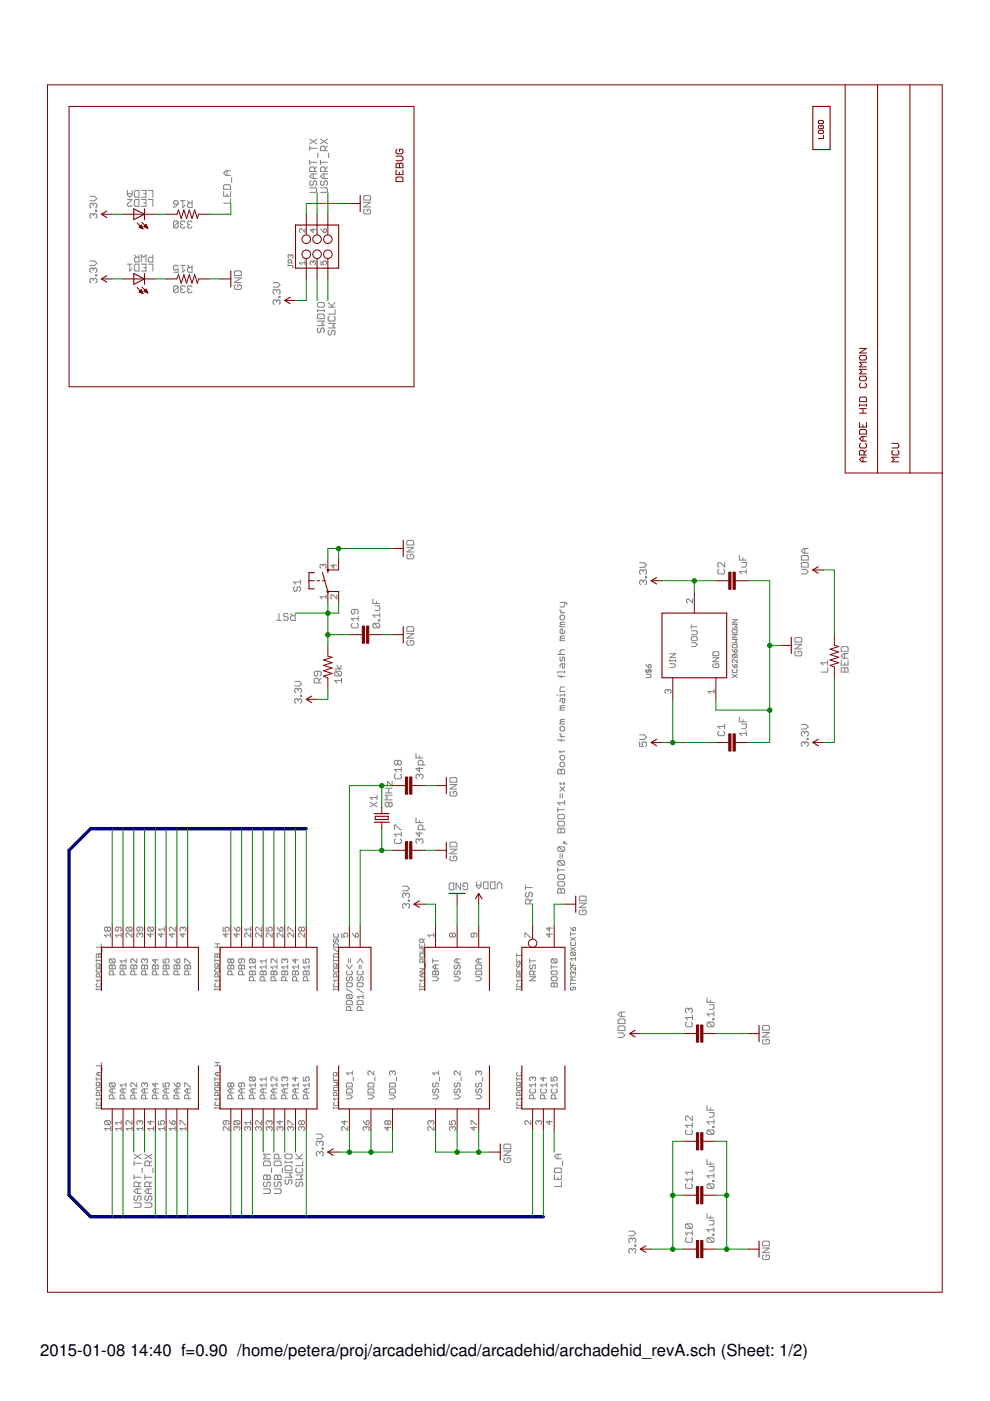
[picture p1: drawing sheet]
<svg xmlns="http://www.w3.org/2000/svg" width="210mm" height="297mm" viewBox="0 0 210 297" stroke-linecap="round" stroke-linejoin="round" font-family="sans-serif">
<defs><g id="words">
<g font-size="3.5">
<text x="8.5" y="287.5">2015-01-08</text>
<text x="27.6" y="287.5">14:40 f=0.90 /home/petera/proj/arcadehid/cad/arcadehid/archadehid_revA.sch (Sheet: 1/2)</text>
</g>
</g></defs>
<g fill="none" stroke="#808080" stroke-width=".21">
<path d="M47.4 39.4l.2-.2h1l.3 .2v.7h-1.5zM48.1 36.2v1M48.9 36.2h-1l-.5 .5 .5 .5h1M49.1 37.7v1M65.7 39.8h1.2l.2 .2v.5l-.2 .3h-1.2M65.7 31v.9M65.7 33.9v1M65.7 34.4h1.4M65.7 31.5h1.4M65.7 29.5l1.4 1M65.9 38.3l-.2 .3v.5l.5 .2 .2-.2v-.5l.3-.3h.2l.2 .3v.5l-.2 .2M66.4 36.9v.9"/>
<path d="M66.7 36.4v-.8l-.3-.2h-.5l-.2 .2v.8h1.4M67.1 36.9h-.9l-.5 .5 .5 .4h.9M67.1 35.4l-.4 .5M67.1 29.5l-1.4 1M67.4 32.4v1M68 39.8h1.2l.2 .2v.5l-.2 .3h-1.2M68 34.4h1.4M68 33.9v1M68 29.5l1.4 1M68.2 38.3l-.2 .3v.5l.5 .2 .2-.2v-.5l.2-.3h.3l.2 .3v.5l-.2 .2M68.7 36.9v.9M68.9 36.4v-.8l-.2-.2h-.5l-.2 .2v.8h1.4"/>
<path d="M68.9 31.9v-.7l-.2-.2h-.5l-.2 .2v.7h1.4M69.4 36.9h-.9l-.5 .5 .5 .4h.9M69.4 35.4l-.5 .5M69.4 31l-.5 .5M69.4 29.5l-1.4 1M69.7 32.4v1M19.1 55.3h.9l.5 .5-.5 .5h-.9M19.1 41.6h.9l.5 .5-.5 .5h-.9M19.8 57l-.2-.2h-.3l-.2 .2v.5l.2 .3M19.8 59.2l-.2-.2h-.3l-.2 .2v.6l.2 .2M19.8 43.3l-.2-.2h-.3l-.2 .2v.5l.2 .3M19.8 45.6l-.2-.3h-.3l-.2 .3v.4l.2 .3"/>
<path d="M19.8 59.2l.2-.2 .5 .2v.6l-.2 .2M19.8 43.3v.3M19.8 45.6v.2M19.8 57v.3M19.8 59.2v.3M19.8 43.3l.2-.2 .5 .2v.5l-.2 .3M19.8 45.6l.2-.3h.3l.2 .3v.4l-.2 .3M19.8 57l.2-.2 .5 .2v.5l-.2 .3M20.3 44.6h.2v.2h-.2zM20.3 58.3h.2v.2h-.2zM27 41.1h1M27 40.4v.9l.5 .5 .5-.5v-.9"/>
<path d="M27 42.3h1l-1 1v.2l.3 .3h.4l.3-.3M27 56h1M27.5 56v1.5l.5-.5M28.5 40.6l.2-.2h.8v1.4h-.8l-.2-.2zM28.5 56.3l.2-.3h.8v1.5h-.8l-.2-.3zM28.5 54.1l.5 .4M28.7 42.3h.8v1.5h-.8l-.2-.3v-1zM29.5 54.1v1.4h-.8l-.2-.2v-.5l.2-.3h.8M30 40.4h.9v1.4h-.9M30 42.3h.9v1.5h-.9M30 55.5v-1.4l.5 .4 .4-.4v1.4M30 56h.9v1.5h-.9"/>
<path d="M30.5 41.1h.4M30.5 56.7h.4M30.5 43h.4M31.4 40.4h1v1.4M31.4 42.3h1v1.5M31.4 56h1v1.5M32.4 54.1v1.4h-.7l-.3-.2v-.5l.3-.3h.7M36.8 42.8l.2-.3h.5l.3 .3v.5h-.8l-.2-.3zM37.8 47.1v1l-.3 .2h-.5l-.2-.2M37.8 56.5l-.3-.2h-.5l-.2 .2v.5l.2 .2 .8-.2v.7h-1M37.8 47.1l-.3-.2h-.5l-.2 .2v1M37.8 47.1l-1 1"/>
<path d="M37.8 43.3l-1 .7M38.3 42.5h.9M38.3 56.3h.9M38.5 47.6l-.2 .2v.3l.2 .2h.5l.2-.2M38.5 47.6h.3M38.8 56.3v1.4l.4-.5M38.8 42.5v1.5l.4-.5M39.2 47.1l-.2-.2h-.5l-.2 .2v.2l.2 .3M39.8 56.3l.4 .4M39.8 42.5l.4 .5M40 47.6l-.2 .2v.3l.2 .2h.5l.2-.2M40 47.6h.2"/>
<path d="M40.7 42.5v1.5h-.7l-.2-.2v-.5l.2-.3h.7M40.7 47.1l-.2-.2h-.5l-.2 .2 .2 .5M40.7 56.3v1.4h-.7l-.2-.2v-.5l.2-.3h.7M47.4 40.6v1h1.5v-1M48.1 41.1v.5M48.9 42.1v1h-1.5M49.7 58.9h1.5l-1.5 1h1.5M49.9 57.4h1l.3 .3v.7h-1.5v-.7zM57.9 59.9h1l.5 .5-.5 .5h-1M61.1 56.3h.9l.1 .2-.1 .3M61.1 56.1v.4M61.6 54.2l.2-.2 .3 .2-.1 .5"/>
<path d="M61.6 54.2l-.2-.2-.3 .2v.3l.2 .2M61.6 54.2v.2M61.8 55.8v-.6l-.2-.1-.5 .1v.6h1M64.7 55.7h-1.2l.4 .4M64.7 48.5v.8l-.8-.8-.4 .2v.4l.2 .2M64.7 55.3v.8M66.4 55.5l-.3-.2-.3 .2v.4l.2 .2M66.4 55.5l.1-.2 .5 .2v.4l-.3 .2M66.4 48.5v.8l-.6-.6h1.2M66.4 55.5v.2M68.1 55.3v.8h.5l-.2-.4 .2-.4h.4l.2 .2v.4l-.2 .2M68.1 48.5l.5 .8"/>
<path d="M68.8 48.5l.4 .2v.4l-.2 .2h-.4v-.6zM77.1 41.7l.3-.3h.9l.3 .3v.7h-1.5zM77.1 42.9h1.5l-1.5 1h1.5M77.4 44.4l-.3 .2v.5l.3 .3h.9l.3-.3v-.5l-.3-.2h-.4v.5M37.8 60.8v1l-.3 .2h-.5l-.2-.2M37.8 60.8l-.3-.2h-.5l-.2 .2v1M37.8 60.8l-1 1M38.5 61.3l-.2 .3v.2l.2 .2h.5l.2-.2M38.5 61.3h.3M39.2 60.8l-.2-.2h-.5l-.2 .2v.3l.2 .2M40 61.3l-.2 .3v.2l.2 .2h.5l.2-.2M40 61.3h.2"/>
<path d="M40.7 60.8l-.2-.2h-.5l-.2 .2 .2 .5M49.9 60.4l-.2 .2v.5l.2 .3h1l.3-.3v-.5l-.3-.2h-.5v.5M58.7 61.6l-.3-.2h-.2l-.3 .2v.5l.3 .3M58.7 61.6l.2-.2h.2l.3 .2v.5l-.3 .3M58.7 63.8l-.3-.2-.5 .2v.5l.3 .3M58.7 63.8l.2-.2h.2l.3 .2v.5l-.3 .3M58.7 61.6v.3M58.7 63.8v.3M59.1 62.8h.3v.3h-.3zM67.3 65.6v.5M67.3 68.1h1.4l-.4 .5 .4 .4h-1.4M67.3 65.8h1.4"/>
<path d="M67.5 69.5l-.2 .3v.5l.2 .2h.3l.2-.2v-.5l.3-.3h.2l.2 .3v.5l-.2 .2M67.5 64.1h1l.2 .3v.5l-.2 .2h-1l-.2-.2v-.5zM67.5 66.6h1l.2 .2v.8h-1.4v-.8zM68.7 65.6v.5M69.6 68.6h1.4l-.5 .4 .5 .5h-1.4M69.6 65.1h1.4M69.6 64.1l.9 1M69.8 67.1l-.2 .2v.5l.2 .3h1l.2-.3v-.5l-.2-.2M69.8 70l-.2 .3v.5l.2 .2h.3l.2-.2v-.5l.2-.3h.3l.2 .3v.5l-.2 .2M71 65.6v1h-1.4M71 64.1l-.7 .8M68.5 119.8l-.2-.2-.4 .2v.5l.2 .2"/>
<path d="M68.5 119.8l.2-.2 .4 .2v.5l-.2 .2M68.5 119.8v.3M70.8 119.6v.9l-.7-.7h1.3M86.3 114.8l.2-.2h1l.2 .2v.7h-1.4zM86.3 116.1h1.4l-1.4 .9h1.4M86.5 117.5l-.2 .3v.5l.2 .2h1l.2-.2v-.5l-.2-.3h-.5v.5M135.6 119.3h1l.5 .5-.5 .5h-1M153.6 119.3v.9l-.9-.9-.5 .2v.5l.2 .2M156.8 117.8v.9h1.4M157.2 119.3h1v.7l-.2 .2h-.8M157.5 118.3v.4M170.1 117.8h1l.3 .2v.7h-1.5v-.7z"/>
<path d="M170.1 119.3h1l.3 .2v.7h-1.5v-.7zM170.6 116.3v1M171.4 116.3h-1l-.5 .5 .5 .5h1M58.7 131.5h.9M59.1 130.1v1.4M61.1 130.3l-.2-.2h-.5l-.3 .2v.3l.3 .2h.5l.2 .2v.3l-.2 .2h-.5l-.3-.2M61.6 130.1l.5 .5M62.5 124.4l-.2 .2v.5l.4 .2 .3-.2v-.5l.2-.2h.3l.2 .2v.5l-.2 .2M62.6 130.1v1.4h-.8l-.2-.2v-.5l.2-.2h.8M63.7 122.9v1M63.7 123.4h-1.4l.4 .5M69.1 126.5h-1.2l.4 .5"/>
<path d="M69.1 126.1v.9M71.4 126.1v.9l-.8-.9h-.2l-.3 .2v.4l.3 .3M74.7 132.1l-.2 .3v.5l.2 .2h1l.2-.2v-.5l-.2-.3M75.2 129.2v.7l-.2 .3-.5-.3v-.4l.2-.3h1l.2 .3v.4l-.2 .3M75.9 130.7v1M75.9 131.2h-1.4l.5 .5M79.1 127v1h1.4M79.3 132.1l-.2 .3v.5l.2 .2h1M79.3 132.1h1l.2 .3v.5l-.2 .2M79.3 132.1l1 1M79.5 128.5h1v.7l-.2 .2h-.8M79.8 127.5v.5"/>
<path d="M80.3 131.4h.2v.3h-.2zM80.5 130.4h-1.4l.4 .5M80.5 129.9v1M86.3 134.3h1.4l-1.4 1h1.4M86.3 133.1l.2-.2h1l.2 .2v.7h-1.4zM86.5 135.8l-.2 .3v.4l.2 .3h1l.2-.3v-.4l-.2-.3h-.5v.5M118.3 138.8h1.4M118.7 139.3v.7l.3 .3 .2-.3v-.5l.3-.2 .2 .2v.8M118.7 129.2v.2l.5 .5M118.7 129.9h1M118.7 127.7h1.3l.2 .3v.2M119 130.4h.5l.2 .3v.5l-.2 .2h-.5l-.3-.2v-.5z"/>
<path d="M119 132.4l-.3 .2v.3h1M119 135.3l-.3 .3v.2h1M119 135.3h.7M119 132.4h.7M119.7 127.7v.8l-.2 .2h-.8M119.7 133.6v.5l-.2 .2h-.5l-.3-.2v-.5l.3-.2h.2v.9M119.7 137.8h-.7l-.3 .2v.5l.3 .3M119.7 134.9h-.7l-.3 .2 .3 .2M119.7 131.9h-.7l-.3 .2 .3 .3M136.4 121l-.3-.2-.5 .2v.5l.3 .3M136.4 123.3l-.3-.3h-.2l-.3 .3v.4l.3 .3M136.4 121l.2-.2h.2l.3 .2v.5l-.3 .3"/>
<path d="M136.4 123.3l.2-.3h.2l.3 .3v.4l-.3 .3M136.4 121v.3M136.4 123.3v.2M136.8 122.3h.3v.2h-.3zM142 138.6h1.3l-1.3 .8h1.3M142 139.9v.4M143.3 139.9v.4M146.6 135.2l.2-.2h.8l.2 .2v.4l-.2 .2h-.8l-.2-.2zM146.6 132.9h1.2M146.6 136.2h.8l.4 .5-.4 .4h-.8M146.6 132.5v.8M146.6 133.7h1l.2 .2v.4l-.2 .3h-1"/>
<path d="M146.8 127v.8l-.8-.8-.4 .2v.4l.2 .2M151.2 139.4h1.2l-1.2 .9h1.2M151.4 138.2h.8l.2 .2v.6h-1.2v-.6zM152.4 120.7l-.2 .3v.5l.2 .2h1l.2-.2v-.5l-.2-.3M155.3 131.4h1l-1 .7h1M155.3 137.7l.5 .7M155.3 135.6h1l-.3 .4 .3 .3h-1M155.3 134.5h1l-1 .7h1M155.3 132.4h1l-.3 .4 .3 .3h-1M155.4 138.7h.7l.2 .2v.4l-.2 .1M155.4 133.5h.7l.2 .2v.3l-.2 .2h-.7l-.1-.2v-.3zM155.4 136.7h.7l.2 .1v.4l-.2 .2h-.7l-.1-.2v-.4z"/>
<path d="M155.4 138.7l-.1 .2v.4l.1 .1h.7M155.4 138.7l.7 .7M156 137.7l.3 .2-.2 .5h-.3v-.5zM156.3 139.8v.7l-.7-.7-.3 .2v.3l.1 .2M158.2 120.7v1M158.2 121.2h-1.4l.4 .5M168.5 135.4l.3-.3h1l.2 .3v.7h-1.5zM168.5 136.6h1.5l-1.5 1h1.5M168.8 138.1l-.3 .2v.5l.3 .3h1l.2-.3v-.5l-.2-.2h-.5v.5M169.9 120.7h1l.5 .5-.5 .5h-1M178.6 137.1h1l.2 .3v.7h-1.4v-.7zM179.1 138.6v1"/>
<path d="M179.8 138.6h-1l-.4 .5 .4 .5h1M62.5 144.5h1l.4 .4-.4 .5h-1M63.2 146.2l-.2-.3-.5 .3v.5l.2 .2M63.2 148.4l-.2-.3h-.3l-.2 .3v.5l.2 .2M63.2 148.4l.3-.3h.2l.2 .3v.5l-.2 .2M63.2 146.2v.2M63.2 148.4v.2M63.2 146.2l.3-.3h.2l.2 .3v.5l-.2 .2M63.7 147.4h.2v.3h-.2zM67.4 142.3v.8l-.3 .2h-.2l-.3-.2v-.5l.3-.3h.9l.3 .3v.5l-.3 .2M67.6 144.8v-.8l-.2-.2h-.5l-.3 .2v.8h1.5M68.1 143.8l-.5 .5"/>
<path d="M71 141.8h1.4M71.2 142.3h1l.2 .3v.5l-.2 .2M71.2 142.3l-.2 .3v.5l.2 .2h1M71.2 142.3l1 1M71.4 141.1l.5 .7 .5-.7M72.4 144.3h-1.4l.4 .5M72.4 143.8v1M88.2 159.7v1h1.5M118 147.4h.3M118.3 156.7l.2 .3h1.2M118.3 143.2l.2 .2h1.2M118.7 154.2l.3-.2h.5l.2 .2v.5l-.2 .3h-.5l-.3-.3z"/>
<path d="M118.7 155.5v.2l.5 .5M118.7 159.2v.4M118.7 156.2h1M119 143.2v.5M119 156.7v.5M119 150.1l-.3 .2v.3h1M119 153l-.3 .5h1M119 153h.7M119 150.1h.7M119.2 140.7v.8l.3 .2 .2-.2v-.8h-.7l-.3 .3v.5M119.2 148.1v.7l.3 .3 .2-.3v-.7h-.7l-.3 .3v.4M119.7 142.5h-1.4v.2"/>
<path d="M119.7 142.2v.5M119.7 147.1v.5M119.7 145.6h-.7l-.3 .3v.7h1M119.7 147.4h-1v.2M119.7 159.2l-.2 .2h-1M119.7 152.5h-.7l-.3 .3 .3 .2M119.7 149.6h-.7l-.3 .2 .3 .3M135.6 157.3v1h.8l-.3-.5v-.3l.3-.2h.4l.3 .2v.5l-.3 .3M135.6 155.8h1l.5 .5-.5 .5h-1M136.8 142.3h1.4M137 143h.8l.2 .1v.4l-.2 .2h-.8M137 140.9l.5 .7"/>
<path d="M137.1 141.9l-.1 .5 .3 .2 .2-.2v-.3l.3-.2 .2 .2v.3l-.2 .2M137.5 141l.2-.1 .3 .1v.4l-.2 .2h-.3zM141.6 146.4l.2-.2 .5 .2v.4l-.3 .2M141.6 146.4l-.2-.2-.4 .2v.4l.2 .2M141.6 146.4v.2M142 140.7h.9l.4 .4-.4 .4h-.9M142 140.1h1.3M151.4 140.7l-.2 .2v.4l.2 .2h.8l.2-.2v-.4l-.2-.2h-.4v.4M151.4 146.6h-1.3l.5 .4M151.4 146.2v.8M152.4 155l-.2 .3v.4l.2 .3h1l.2-.3v-.4l-.2-.3M153.6 154h-1.4l.5 .5"/>
<path d="M153.6 153.5v1M155.3 143l1 .7M155.3 140.9l.5 .7M155.4 141.9l-.1 .2v.3l.1 .2h.7l.2-.2-.2-.5M155.8 141l.2-.1 .3 .1-.2 .6h-.3zM156.3 143l-1 .7M156.8 152.1v.9h1.4M157.2 153.5h1v.8l-.2 .2h-.8M157.5 152.5v.5M158.2 155.5h-1.4l.4 .5M158.2 155v1M169.9 153.6h1l.5 .5-.5 .5h-1"/>
<path d="M170.6 157.5l-.2-.2h-.3l-.2 .2v.5l.2 .3M170.6 155.3l-.2-.2h-.3l-.2 .2v.5l.2 .3M170.6 157.5l.3-.2 .5 .2v.5l-.3 .3M170.6 155.3v.3M170.6 157.5v.3M170.6 155.3l.3-.2 .5 .2v.5l-.3 .3M171.1 156.5h.3v.3h-.3zM175.5 141.5v1h-1.5M175.5 140v1M175.5 140.5h-1.5l.5 .5M178.4 141.8l.2-.3 .5 .3 .2-.3h.3l.2 .3v.7h-1.4zM178.4 140v1h1.4v-1"/>
<path d="M179.1 140.5v.5M179.1 141.8v.7M78.5 170.1l1.4 1M79.9 169.1h-1.4l.5 .5M79.9 170.1l-1.4 1M79.9 168.6v1M81.7 168.1h1.4M81.7 167.1h1.4M82.4 170.3l-.2-.2-.5 .2v.5l.2 .3h.3l.2-.3M82.4 170.3l.3-.2h.2l.2 .2v.5l-.2 .3h-.2l-.3-.3M82.4 167.1v1M82.4 170.3v.5"/>
<path d="M83.1 165.7v.9l-.9-.9v.9M83.1 168.6h-1.4l.5 .5-.5 .5h1.4M83.6 175.9v-1h.3l1 1h.2M83.9 177.9l-.3 .2v.5l.3 .2h1l.2-.2v-.5l-.2-.2M83.9 164.1l-.3 .3v.5l.3 .2h1l.2-.2v-.5l-.2-.3M84.3 161.4l-.2-.2h-.2l-.3 .2v.5l.3 .3h.2l.2-.3M84.3 161.4l.3-.2h.3l.2 .2v.5l-.2 .3h-.3l-.3-.3M84.3 161.4v.5M85.1 176.9h-1.5l.5 .5M85.1 162.7v.9M85.1 176.4v1M85.1 163.2h-1.5l.5 .4"/>
<path d="M88.2 173.4v1h1.5M88.9 178.1l-.2-.2h-.3l-.2 .2v.5l.2 .2M88.9 164.4l-.2-.3h-.3l-.2 .3v.5l.2 .2M88.9 178.1l.3-.2 .5 .2v.5l-.3 .2M88.9 160.2v.5M88.9 162.7v.9l-.7-.7h1.5M88.9 164.4v.2M88.9 173.9v.5M88.9 176.4v1l-.7-.8h1.5M88.9 178.1v.3M88.9 164.4l.3-.3 .5 .3v.5l-.3 .2M89.7 162.2v-.8l-.3-.2h-.5l-.2 .2v.8h1.4"/>
<path d="M89.7 175.9v-.7l-.3-.3h-.5l-.2 .3v.7h1.4M95.4 166.3h1.5l-1.5 1h1.5M95.6 178.6h1l.3 .2v.7h-1.5v-.7zM95.6 164.8h1l.3 .3v.7h-1.5v-.7zM95.6 167.8l-.2 .2v.5l.2 .3h1l.3-.3v-.5l-.3-.2h-.5v.5M118.3 163.3l.2-.2h.2l.3 .2 .5-.2 .2 .2v.8h-1.4zM118.3 171.2v1M118.3 171.7h1.4M118.5 172.7h1l.2 .2v.5l-.2 .2h-1l-.2-.2v-.5zM118.5 174.1h1l.2 .3v.5l-.2 .2h-1l-.2-.2v-.5zM118.5 175.6h.2l.3 .3 .2-.3h.3l.2 .3v.7h-1.4v-.7zM118.5 179.5l-.2 .3v.5l.2 .2h1"/>
<path d="M118.5 179.5h1l.2 .3v.5l-.2 .2M118.5 179.5l1 1M118.7 160.4l.3-.3h.5l.2 .3v.5l-.2 .2h-.5l-.3-.2zM118.7 166h.3v.3h-.3zM118.7 168.2v1M118.7 166.8l1 .9M119 161.6h.5l.2 .3v.4l-.2 .3h-.5l-.3-.3v-.4zM119 163.3v.8M119 175.9v.7M119.2 168.2v1M119.5 166h.2v.3h-.2zM119.5 178.5h.2v.3h-.2z"/>
<path d="M119.7 169.7v1M119.7 178.5l.5 .5M119.7 170.2h-1.4l.4 .5M119.7 166.8l-1 .9M22.8 196.8l.2-.2 .4 .2v.4l-.2 .2-.4-.2M22.8 196.8l-.2-.2-.4 .2v.4l.2 .2 .4-.2M22.8 196.8v.4M23.4 197.8v.9M23.4 198.3h-1.2l.4 .4M25.1 196.6v.6l-.2 .2-.5-.2v-.4l.3-.2h.8l.2 .2v.4l-.2 .2M25.7 197.8v.9M25.7 198.3h-1.3l.5 .4"/>
<path d="M26.9 196.6h.9l.2 .2v.4l-.2 .2M26.9 196.6l-.2 .2v.4l.2 .2h.9M26.9 196.6l.9 .8M28 197.8v.9l-.8-.9-.5 .3v.4l.2 .2M29.7 196.6v.6l-.3 .2-.4-.2v-.4l.2-.2h.9l.2 .2v.4l-.2 .2M29.7 198.1l-.3-.3-.4 .3v.4l.2 .2M29.7 198.1l.2-.3 .4 .3v.4l-.2 .2M29.7 198.1v.2M31.5 196.6h.8l.3 .2v.4l-.3 .2M31.5 196.6l-.2 .2v.4l.2 .2h.8M31.5 196.6l.8 .8M31.9 197.8v.9l-.6-.6h1.3"/>
<path d="M34.2 197.8v.9l-.6-.6h1.2M34.8 196.6v.8M34.8 197h-1.2l.4 .4M36.5 197.8v.9l-.6-.6h1.2M37.1 196.6v.8l-.8-.8-.4 .2v.4l.2 .2M38.8 196.8l-.2-.2-.4 .2v.4l.2 .2M38.8 196.8l.2-.2 .4 .2v.4l-.2 .2M38.8 197.8v.9l-.6-.6h1.2M38.8 196.8v.2M47.3 196.6v.8h.6l-.2-.4 .2-.4h.4l.3 .2v.4l-.3 .2M47.9 197.8v.9l-.6-.6h1.3M49.6 196.6l.6 .8"/>
<path d="M50.2 196.8l.4-.2 .2 .2v.4l-.2 .2h-.4zM50.2 197.8v.9l-.6-.6h1.2M53.1 197.8v.9l-.8-.9-.4 .3v.4l.2 .2M53.1 196.6v.8M53.1 197h-1.2l.4 .4M55.4 196.6v.8l-.8-.8-.4 .2v.4l.2 .2M55.4 197.8v.9l-.8-.9-.4 .3v.4l.2 .2M56.5 196.6v.8h.6l-.2-.4 .2-.4h.4l.2 .2v.4l-.2 .2M57.7 197.8v.9l-.8-.9-.4 .3v.4l.2 .2M58.7 196.6l.7 .8M59.4 196.8l.4-.2 .2 .2v.4l-.2 .2h-.4zM60 197.8v.9l-.9-.9-.4 .3v.4l.2 .2"/>
<path d="M61 197.4v-.8h.2l.9 .8h.2M62.3 197.8v.9l-.9-.9-.4 .3v.4l.2 .2M63.9 196.8v.4M63.9 196.8l-.2-.2-.4 .2v.4l.2 .2 .4-.2M63.9 196.8l.2-.2 .5 .2v.4l-.3 .2-.4-.2M64.6 197.8v.9l-.9-.9h-.2l-.2 .3v.4l.2 .2M70.9 198l-.2 .2v.3l.2 .2h.7l.2-.2v-.3l-.2-.2M70.9 199.1l-.2 .1v.4l.2 .2 .3-.2v-.4l.2-.1 .4 .1v.4l-.2 .2M72.4 197.8v.9h.7l-.2-.4 .2-.5h.4l.2 .3v.4l-.2 .2M74.7 197.8l.7 .9M75.4 198.1l.4-.3 .2 .3v.4l-.2 .2h-.4zM85.3 187.9h1l.5 .5-.5 .5h-1"/>
<path d="M86.1 189.6l-.3-.2h-.2l-.3 .2v.5l.3 .2M86.1 189.6l.2-.2h.3l.2 .2v.5l-.2 .2M86.1 191.8l-.3-.2h-.2l-.3 .2v.5l.3 .3M86.1 191.8l.2-.2h.3l.2 .2v.5l-.2 .3M86.1 189.6v.2M86.1 191.8v.3M86.6 190.8h.2v.3h-.2zM89.7 199.8v-.6l-.2-.1h-.3l-.2 .1v.6h1M90 199.1l-.3 .3M92 198.3h-1.3l.4 .4M92 197.8v.9M95.4 180h1.5l-1.5 1h1.5"/>
<path d="M95.5 187.2h.7v1.5h-.7l-.3-.3v-.9zM95.6 181.5l-.2 .3v.4l.2 .3h1l.3-.3v-.4l-.3-.3h-.5v.5M95.9 198.1l-.2-.3-.4 .3v.4l.2 .2 .4-.2M95.9 198.1l.2-.3 .5 .3v.4l-.2 .2-.5-.2M95.9 198.1v.4M97.7 187.2v1.5l-1-1.5v1.5M98.7 187.9h-.5v-.4l.2-.3h.5l.2 .3v.9l-.2 .3h-.5l-.2-.3M100.5 197.8v.7l-.2 .2-.4-.2v-.4l.2-.3h.8l.2 .3v.4l-.2 .2M101 187v.9l.5 .5 .5-.5v-.9M101 187.7h1M102.7 187h.8v1.4h-.8l-.2-.2v-1zM104.2 187h.7v1.4h-.7l-.2-.2v-1z"/>
<path d="M105.4 188.4v-.9l.5-.5 .5 .5v.9M111.3 198.7v-.9h.2l.8 .9h.2M111.4 187.7v1M111.4 188.2h1.5M111.6 189.2l-.2 .2v.5l.2 .3h.3l.2-.3v-.5l.3-.2 .5 .2v.5l-.3 .3M112.4 191.6v-.7l-.3-.3h-.5l-.2 .3v.7h1.5M112.9 190.6l-.5 .6M116.5 196.6v.8l-.6-.6h1.2M116.5 197.8v.9l-.6-.6h1.2M118.3 184v.9M118.3 184.4h1.4M118.5 188.4h.2l.3 .2 .2-.2h.3l.2 .2v.8h-1.4v-.8z"/>
<path d="M118.5 182.5l-.2 .2v.5l.2 .3h1M118.5 185.4h1l.2 .3v.5l-.2 .2h-1l-.2-.2v-.5zM118.5 186.9h1l.2 .2v.5l-.2 .3h-1l-.2-.3v-.5zM118.5 182.5h1l.2 .2v.5l-.2 .3M118.5 182.5l1 1M118.7 181v1M119 188.6v.8M119.2 181v1M121 197.7v.7M121 198.7l1 .7M121 198h1M121 196.6l.5 .7"/>
<path d="M121.1 199.8l-.1 .1v.4l.1 .2h.8l.1-.2v-.4l-.1-.1M121.5 196.8l.2-.2 .3 .2v.3l-.1 .2h-.4zM122 198.7l-1 .7M122.8 191.5h1.5l-1.5 .9h1.5M123.1 192.9l-.3 .3v.5l.3 .2h.9l.3-.2v-.5l-.3-.3h-.5v.5M123.1 190h.9l.3 .2v.8h-1.5v-.8zM20.4 202.4l.2-.2 .3 .2 .4-.2 .2 .2v.5h-1.1zM20.4 205.5l.2-.1h.7l.2 .1v.4l-.2 .2h-.7l-.2-.2zM20.4 203.3v.7M20.4 209.6v.3M20.4 209.8h1.1M20.4 203.6h1.1"/>
<path d="M20.6 208.5l-.2 .2v.4l.2 .1h.7l.2-.1v-.4l-.2-.2M20.9 202.4v.5M21.1 205v-.5l-.2-.2h-.3l-.2 .2v.5h1.1M21.1 207.1v-.5l-.2-.2-.5 .2v.5h1.1M21.5 200.1v.7h-1.1M21.5 207.5v.7M21.5 209.6v.3M21.5 207.8h-1.1l.4 .4M21.5 204.3l-.4 .4M21.6 201.2v.7M23.4 203.3l-.2 .2v.4l.2 .3h.8M23.4 204.6l.4 .2 .4-.2 .2 .2v.6h-1.2v-.6z"/>
<path d="M23.4 203.3h.8l.2 .2v.4l-.2 .3M23.4 203.3l.8 .9M23.8 204.8v.6M24 206.7v-.6l-.2-.3h-.4l-.2 .3v.6h1.2M25.7 204.6l.4 .2 .4-.2 .2 .2v.6h-1.2v-.6zM26.1 204.8v.6M26.3 206.7v-.6l-.2-.3h-.4l-.2 .3v.6h1.2M26.7 203.3v.9M26.7 203.7h-1.2l.4 .5M27.9 204.6l.5 .2 .4-.2 .2 .2v.6h-1.3v-.6zM28.4 204.8v.6M28.6 206.7v-.6l-.2-.3h-.5l-.2 .3v.6h1.3"/>
<path d="M29 203.3v.9l-.8-.9-.5 .2v.4l.2 .3M30.2 204.6l.4 .2 .5-.2 .2 .2v.6h-1.3v-.6zM30.6 203.5l-.2-.2-.4 .2v.4l.2 .3M30.6 203.5v.2M30.6 204.8v.6M30.6 203.5l.3-.2 .4 .2v.4l-.2 .3M30.9 206.7v-.6l-.3-.3h-.4l-.2 .3v.6h1.3M32.5 204.6l.4 .2 .5-.2 .2 .2v.6h-1.3v-.6zM32.9 203.3v.9l-.6-.7h1.3M32.9 204.8v.6M33.1 206.7v-.6l-.2-.3h-.4l-.2 .3v.6h1.3M34.6 203.3v.9h.6l-.2-.5 .2-.4h.4l.3 .2v.4l-.3 .3"/>
<path d="M34.8 204.6l.4 .2 .4-.2 .3 .2v.6h-1.3v-.6zM35.2 204.8v.6M35.4 206.7v-.6l-.2-.3h-.4l-.2 .3v.6h1.3M36.9 204.8l.2-.2 .4 .2 .4-.2 .2 .2v.6h-1.2zM36.9 203.3l.6 .9M37.5 203.5l.2-.2 .4 .2v.4l-.2 .3h-.4zM37.5 204.8v.6M37.7 206.7v-.6l-.2-.3h-.4l-.2 .3v.6h1.2M39.2 204.2v-.9h.2l.8 .9h.2M39.2 204.8l.2-.2 .4 .2 .4-.2 .2 .2v.6h-1.2zM39.8 204.8v.6M40 206.7v-.6l-.2-.3h-.4l-.2 .3v.6h1.2"/>
<path d="M45.6 205.5l.1-.1h.7l.2 .1v.4l-.2 .2h-.7l-.1-.2zM45.6 202.4l.1-.2 .4 .2 .3-.2 .2 .2v.5h-1zM45.6 203.3v.7M45.6 209.6v.3M45.6 209.8h1M45.6 203.6h1M45.6 200.8h1M45.6 200.1h1M45.7 208.5l-.1 .2v.4l.1 .1h.7l.2-.1v-.4l-.2-.2M46.1 200.1v.7M46.1 202.4v.5M46.2 205v-.5l-.1-.2h-.4l-.1 .2v.5h1"/>
<path d="M46.2 207.1v-.5l-.1-.2h-.4l-.1 .2v.5h1M46.6 204.3l-.4 .4M46.6 207.5v.7M46.6 209.6v.3M46.6 207.8h-1l.3 .4M46.8 201.2v.7M48.3 204.8l.2-.2 .4 .2 .5-.2 .2 .2v.6h-1.3zM48.9 203.5l-.2-.2-.4 .2v.4l.2 .3 .4-.3M48.9 203.5v.4M48.9 204.8v.6M48.9 203.5l.2-.2 .5 .2v.4l-.2 .3-.5-.3M49.1 206.7v-.6l-.2-.3h-.4l-.2 .3v.6h1.3"/>
<path d="M50.6 204.8l.2-.2 .4 .2 .4-.2 .3 .2v.6h-1.3zM51.2 203.3v.6l-.2 .3-.4-.3v-.4l.2-.2h.8l.3 .2v.4l-.3 .3M51.2 204.8v.6M51.4 206.7v-.6l-.2-.3h-.4l-.2 .3v.6h1.3M52.9 206.1l.2-.3 .4 .3 .4-.3 .2 .3v.6h-1.2zM53.1 203.3l-.2 .2v.4l.2 .3h.8M53.1 203.3h.8l.2 .2v.4l-.2 .3M53.1 203.3l.8 .9M53.5 206.1v.6M53.7 207.9v-.6l-.2-.2h-.4l-.2 .2v.6h1.2M54.1 204.6v.8M54.1 205h-1.2l.4 .4"/>
<path d="M55.4 205.8l.4 .3 .4-.3 .2 .3v.6h-1.2v-.6zM55.8 206.1v.6M56 207.9v-.6l-.2-.2h-.4l-.2 .2v.6h1.2M56.4 203.3v.9M56.4 204.6v.8M56.4 203.7h-1.2l.4 .5M56.4 205h-1.2l.4 .4M57.7 205.8l.4 .3 .4-.3 .2 .3v.6h-1.3v-.6zM58.1 206.1v.6M58.3 207.9v-.6l-.2-.2h-.4l-.3 .2v.6h1.3M58.7 203.3v.9l-.8-.9-.5 .2v.4l.3 .3M58.7 204.6v.8"/>
<path d="M58.7 205h-1.3l.5 .4M59.7 206.1l.2-.3 .5 .3 .4-.3 .2 .3v.6h-1.3zM60.4 203.5l-.2-.2-.5 .2v.4l.2 .3M60.4 203.5v.2M60.4 206.1v.6M60.4 203.5l.2-.2 .4 .2v.4l-.2 .3M60.6 207.9v-.6l-.2-.2h-.5l-.2 .2v.6h1.3M61 204.6v.8M61 205h-1.3l.5 .4M62 206.1l.2-.3 .5 .3 .4-.3 .2 .3v.6h-1.3zM62.7 203.3v.9l-.7-.7h1.3M62.7 206.1v.6"/>
<path d="M62.9 207.9v-.6l-.2-.2h-.5l-.2 .2v.6h1.3M63.3 204.6v.8M63.3 205h-1.3l.4 .4M64.3 203.3v.9h.6l-.2-.5 .2-.4h.5l.2 .2v.4l-.2 .3M64.3 206.1l.2-.3 .4 .3 .5-.3 .2 .3v.6h-1.3zM64.9 206.1v.6M65.2 207.9v-.6l-.3-.2h-.4l-.2 .2v.6h1.3M65.6 204.6v.8M65.6 205h-1.3l.4 .4M70.7 205.5l.2-.1h.7l.2 .1v.4l-.2 .2h-.7l-.2-.2zM70.7 209.8h1.1M70.7 203.6h1.1"/>
<path d="M70.7 202.4l.2-.2h.7l.2 .2v.5h-1.1zM70.7 203.3v.7M70.7 209.6v.3M70.7 201.2l1.1 .7M70.9 208.5l-.2 .2v.4l.2 .1h.7l.2-.1v-.4l-.2-.2M70.9 200.1h.7l.2 .2v.3l-.2 .2h-.7l-.2-.2zM71.4 207.1v-.5l-.2-.2h-.3l-.2 .2v.5h1.1M71.4 205v-.5l-.2-.2h-.3l-.2 .2v.5h1.1M71.8 207.8h-1.1l.3 .4M71.8 207.5v.7M71.8 209.6v.3M71.8 204.3l-.4 .4"/>
<path d="M73.4 208.6l.3-.2h.8l.2 .2v.4l-.2 .2h-.8l-.3-.2zM73.4 212.4l.3-.2h.8l.2 .2v.6h-1.3zM73.4 209.6l1.3 .9M73.4 204.6l.7 .8 .6-.8M73.7 205.8l-.3 .3v.4l.3 .2h.8l.2-.2v-.4l-.2-.3M73.7 207.1l-.3 .2v.4l.3 .2 .4-.2v-.4l.2-.2 .4 .2v.4l-.2 .2M73.7 210.9l-.3 .2v.4l.3 .2h.8M73.7 210.9h.8l.2 .2v.4l-.2 .2M73.7 210.9l.8 .8M73.9 203.3v.9M74.3 214.2v-.6l-.2-.2h-.4l-.3 .2v.6h1.3M74.3 203.3v.9"/>
<path d="M75.7 212.4l.2-.2h.9l.2 .2v.6h-1.3zM75.7 209.6l1.3 .9M75.7 204.2l.7-.9 .6 .9M75.9 207.1l-.2 .2v.4l.2 .2 .5-.2v-.4l.2-.2 .4 .2v.4l-.2 .2M75.9 208.4h.9l.2 .2v.4l-.2 .2h-.9l-.2-.2v-.4zM75.9 205.8l-.2 .3v.4l.2 .2h.9l.2-.2v-.4l-.2-.3M76.2 204.6v.8M76.6 214.2v-.6l-.2-.2h-.5l-.2 .2v.6h1.3M76.6 204.6v.8M77 211.3h-1.3l.5 .4M77 210.9v.8M89 202.4l.2-.2h.7l.1 .2v.4l-.1 .1h-.7l-.2-.1z"/>
<path d="M89 209.8h1M89 205.4h1l-1 .7h1M89 200.1v.7h1v-.7M89 209.6v.3M89 201.2h1l-.3 .3 .3 .4h-1M89.2 208.5l-.2 .2v.4l.2 .1h.7l.1-.1v-.4l-.1-.2M89.5 200.5v.3M89.5 206.4v.7M89.7 204v-.5l-.5-.2-.2 .2v.5h1M90 207.8h-1l.3 .4M90 206.4h-.7l-.3 .4 .3 .3h.7M90 207.5v.7"/>
<path d="M90 209.6v.3M90.2 204.3v.7M91.7 203.7h1.3M91.7 207.1h.9l.4 .4-.4 .4h-.9M91.7 203.3v.9M91.9 205.8l.5 .3 .4-.3 .2 .3v.6h-1.3v-.6zM92.4 204.6v.8M92.4 206.1v.6M93 204.6h-.9l-.4 .4 .4 .4h.9M96.3 207.1h.8l.5 .4-.5 .4h-.8M96.5 204.6l-.2 .2v.4l.2 .2 .4-.2v-.4l.2-.2 .5 .2v.4l-.3 .2M96.5 205.8l-.2 .3v.4l.2 .2 .4-.2v-.4l.2-.3 .5 .3v.4l-.3 .2"/>
<path d="M96.9 203.3v.9M97.6 203.3h-.9l-.4 .4 .4 .5h.9M100.9 207.1h.8l.4 .4-.4 .4h-.8M101.1 204.6h.8l.2 .2v.6h-1.2v-.6zM101.1 205.8h.8l.2 .3v.6h-1.2v-.6zM101.5 203.3v.9M102.1 203.3h-.8l-.4 .4 .4 .5h.8M109.5 209.8h1.1M109.5 205.4v.7h1.1v-.7M109.5 203.3v.7h1.1v-.7M109.5 202.2v.7M109.5 209.6v.3"/>
<path d="M109.5 202.6h1.1M109.7 208.5l-.2 .2v.4l.2 .1h.7l.2-.1v-.4l-.2-.2M109.7 204.3l-.2 .2v.4l.4 .1 .2-.1v-.4l.3-.2 .2 .2v.4l-.2 .1M110.1 203.6v.4M110.1 205.7v.4M110.2 207.1v-.5l-.1-.2-.6 .2v.5h1.1M110.6 207.8h-1.1l.4 .4M110.6 207.5v.7M110.6 209.6v.3M110.6 206.4l-.4 .4M112.3 203.7h1.3M112.3 207.1h1.3l-1.3 .8h1.3"/>
<path d="M112.3 203.3v.9M112.5 204.6l-.2 .2v.4l.2 .2 .4-.2v-.4l.2-.2 .5 .2v.4l-.3 .2M113.1 206.7v-.6l-.2-.3h-.4l-.2 .3v.6h1.3M113.6 205.8l-.5 .4M116.9 208.6l.2-.2 .4 .2 .4-.2 .2 .2v.6h-1.2zM116.9 206.1l.2-.3h.8l.2 .3v.4l-.2 .2h-.8l-.2-.2zM116.9 207.3l.2-.2h.8l.2 .2v.4l-.2 .2h-.8l-.2-.2zM116.9 205h1.2M116.9 204.6v.8M117.1 203.3l-.2 .2v.4l.2 .3h.8M117.1 203.3h.8l.2 .2v.4l-.2 .3M117.1 203.3l.8 .9"/>
<path d="M117.5 208.6v.6M121 204v.7h1M121 208.2v.7M121 208.5h1M121 200.8l1 .7M121.1 209.2l-.1 .2v.4l.1 .1 .4-.1 .2-.6 .3 .2v.4l-.1 .1M121.1 201.9h.8l.1 .2v.3l-.1 .2M121.1 201.9l-.1 .2v.3l.1 .2h.8M121.1 201.9l.8 .7M121.5 206.2l-.2-.1-.3 .1v.4l.1 .2M121.5 206.2l.2-.1 .3 .1v.4l-.1 .2M121.5 204.3v.4"/>
<path d="M121.5 206.2v.2M122 207.1h-1l.3 .4-.3 .3h1M122 205v.7l-.7-.7h-.2l-.1 .2 .1 .5M122 203.3h-1l.3 .3M122 202.9v.7M122 200.8l-1 .7M131 219h1l.5 .5-.5 .5h-1M131 217.8l.3-.3h1l.2 .3v.7h-1.5zM131 216.3l.3-.3h1l.2 .3v.7h-1.5zM131.8 214.6v1M132.5 214.6h-1l-.5 .5 .5 .5h1M145.6 216.7l-.3 .3v.4l.3 .3h1l.2-.3v-.4l-.2-.3"/>
<path d="M146.1 214l-.3-.2h-.2l-.3 .2v.5l.3 .2M146.1 214l.2-.2h.3l.2 .2v.5l-.2 .2M146.1 214v.2M146.8 215.2v1M146.8 215.7h-1.5l.5 .5M149.9 211.6v.9h1.5M150.2 216.7l-.3 .3v.4l.3 .3h.9M150.2 216.7h.9l.3 .3v.4l-.3 .3M150.2 216.7l.9 1M150.4 213h1v.8l-.3 .2h-.7M150.6 212v.5M151.1 216h.3v.2h-.3z"/>
<path d="M151.4 214.5v1M151.4 215h-1.5l.5 .5M161.7 217.7l.2-.3h1l.2 .3v.7h-1.4zM161.7 218.9h1.4l-1.4 1h1.4M20.4 230.7l.2-.2h.7l.2 .2v.4l-.2 .1h-.7l-.2-.1zM20.4 234.9h1.1M20.4 228.4v.7M20.4 234.7v.4M20.4 228.8h1.1M20.6 233.7l-.2 .1v.4l.2 .2h.7l.2-.2v-.4l-.2-.1M20.9 227.4v.7M21.1 230.2v-.6l-.2-.1-.5 .1v.6h1.1"/>
<path d="M21.1 232.3v-.5l-.2-.2-.5 .2v.5h1.1M21.5 225.3v.7h-1.1M21.5 232.6v.7M21.5 234.7v.4M21.5 233h-1.1l.4 .3M21.5 229.5l-.4 .3M21.5 227.4h-.7l-.4 .3 .4 .4h.7M21.6 226.3v.7M22.4 237.6h.8l.2 .2v.4l-.2 .2M22.4 237.6l-.2 .2v.4l.2 .2h.8M22.4 237.6l.8 .8M23.4 229.6l-.2 .2v.4l.2 .2h.8"/>
<path d="M23.4 229.6h.8l.2 .2v.4l-.2 .2M23.4 229.6l.8 .8M23.4 239.3h-1.2l.4 .4M23.4 238.9v.8M23.8 230.9v.8M24 233v-.7l-.2-.2h-.4l-.2 .2v.7h1.2M24.4 230.9h-.8l-.4 .4 .4 .4h.8M25.7 239.3h-1.3l.5 .4M25.7 237.6v.8M25.7 238.9v.8M25.7 238h-1.3l.5 .4M26.1 230.9v.8"/>
<path d="M26.3 233v-.7l-.2-.2h-.4l-.2 .2v.7h1.2M26.7 230.9h-.8l-.4 .4 .4 .4h.8M26.7 230h-1.2l.4 .4M26.7 229.6v.8M28 237.6v.8l-.8-.8-.5 .2v.4l.2 .2M28 238.9v.8M28 239.3h-1.3l.5 .4M28.4 230.9v.8M28.6 233v-.7l-.2-.2h-.5l-.2 .2v.7h1.3M29 230.9h-.8l-.5 .4 .5 .4h.8M29 229.6v.8l-.8-.8-.5 .2v.4l.2 .2M29.7 237.8l-.3-.2-.4 .2v.4l.2 .2"/>
<path d="M29.7 237.8l.2-.2 .4 .2v.4l-.2 .2M29.7 237.8v.2M30.3 239.3h-1.3l.4 .4M30.3 238.9v.8M30.6 229.8l-.2-.2-.4 .2v.4l.2 .2M30.6 229.8l.3-.2 .4 .2v.4l-.2 .2M30.6 229.8v.2M30.6 230.9v.8M30.9 233v-.7l-.3-.2h-.4l-.2 .2v.7h1.3M31.3 230.9h-.9l-.4 .4 .4 .4h.9M31.9 237.6v.8l-.6-.6h1.3M32.6 239.3h-1.3l.4 .4"/>
<path d="M32.6 238.9v.8M32.9 229.6v.8l-.6-.6h1.3M32.9 230.9v.8M33.1 233v-.7l-.2-.2h-.4l-.2 .2v.7h1.3M33.6 230.9h-.9l-.4 .4 .4 .4h.9M33.6 237.6v.8h.6l-.2-.4 .2-.4h.4l.2 .2v.4l-.2 .2M34.6 229.6v.8h.6l-.2-.4 .2-.4h.4l.3 .2v.4l-.3 .2M34.8 239.3h-1.2l.4 .4M34.8 238.9v.8M35.2 230.9v.8M35.4 233v-.7l-.2-.2h-.4l-.2 .2v.7h1.3M35.9 230.9h-.9l-.4 .4 .4 .4h.9"/>
<path d="M35.9 237.6l.6 .8M36.7 237.6l.4 .2v.4l-.2 .2h-.4v-.6zM36.9 229.6l.6 .8M37.1 239.3h-1.2l.4 .4M37.1 238.9v.8M37.5 229.8l.4-.2 .2 .2v.4l-.2 .2h-.4zM37.5 230.9v.8M37.7 233v-.7l-.2-.2h-.4l-.2 .2v.7h1.2M38.1 230.9h-.8l-.4 .4 .4 .4h.8M38.2 238.4v-.8h.2l.8 .8h.2M39.2 230.4v-.8h.2l.8 .8h.2M39.4 239.3h-1.2l.4 .4"/>
<path d="M39.4 238.9v.8M39.8 230.9v.8M40 233v-.7l-.2-.2h-.4l-.2 .2v.7h1.2M40.4 230.9h-.8l-.4 .4 .4 .4h.8M45.6 234.9h1M45.6 230.7l.1-.2h.7l.2 .2v.4l-.2 .1h-.7l-.1-.1zM45.6 228.8h1M45.6 226h1M45.6 228.4v.7M45.6 234.7v.4M45.6 225.3h1M45.7 233.7l-.1 .1v.4l.1 .2h.7l.2-.2v-.4l-.2-.1"/>
<path d="M46.1 225.3v.7M46.1 227.4v.7M46.2 230.2v-.6l-.1-.1h-.4l-.1 .1v.6h1M46.2 232.3v-.5l-.1-.2h-.4l-.1 .2v.5h1M46.6 233h-1l.3 .3M46.6 227.4h-.7l-.3 .3 .3 .4h.7M46.6 232.6v.7M46.6 234.7v.4M46.6 229.5l-.4 .3M46.8 226.3v.7M47.9 237.6v.6l-.2 .2-.4-.2v-.4l.2-.2h.8l.3 .2v.4l-.3 .2M48.6 238.9v.8l-.9-.8h-.2l-.2 .2v.4l.2 .2"/>
<path d="M48.9 229.8l-.2-.2-.4 .2v.4l.2 .2 .4-.2M48.9 229.8l.2-.2 .5 .2v.4l-.2 .2-.5-.2M48.9 229.8v.4M48.9 230.9v.8M49.1 233v-.7l-.2-.2h-.4l-.2 .2v.7h1.3M49.6 230.9h-.9l-.4 .4 .4 .4h.9M49.8 237.6l-.2 .2v.4l.2 .2h.8M49.8 237.6h.8l.2 .2v.4l-.2 .2M49.8 237.6l.8 .8M50.2 239.1l-.2-.2-.4 .2v.4l.2 .2M50.2 239.1l.2-.2 .4 .2v.4l-.2 .2M50.2 239.1v.2"/>
<path d="M51.2 229.6v.6l-.2 .2-.4-.2v-.4l.2-.2h.8l.3 .2v.4l-.3 .2M51.2 230.9v.8M51.4 233v-.7l-.2-.2h-.4l-.2 .2v.7h1.3M51.9 230.9h-.9l-.4 .4 .4 .4h.9M52.5 239.1l.2-.2 .4 .2v.4l-.2 .2M52.5 239.1l-.2-.2-.4 .2v.4l.2 .2M52.5 239.1v.2M53.1 228.3l-.2 .3v.4l.2 .2h.8M53.1 228.3h.8l.2 .3v.4l-.2 .2M53.1 228.3l.8 .9M53.1 238h-1.2l.4 .4M53.1 237.6v.8"/>
<path d="M53.5 230.9v.8M53.7 233v-.7l-.2-.2h-.4l-.2 .2v.7h1.2M54.1 230.9h-.8l-.4 .4 .4 .4h.8M54.1 230h-1.2l.4 .4M54.1 229.6v.8M54.8 239.1l.2-.2 .4 .2v.4l-.2 .2M54.8 239.1l-.2-.2-.4 .2v.4l.2 .2M54.8 239.1v.2M55.4 237.6v.8l-.8-.8-.4 .2v.4l.2 .2M55.8 230.9v.8M56 233v-.7l-.2-.2h-.4l-.2 .2v.7h1.2M56.4 228.8h-1.2l.4 .4"/>
<path d="M56.4 230.9h-.8l-.4 .4 .4 .4h.8M56.4 230h-1.2l.4 .4M56.4 228.3v.9M56.4 229.6v.8M57.1 237.8l.2-.2 .4 .2v.4l-.2 .2M57.1 239.1l-.2-.2-.4 .2v.4l.2 .2M57.1 239.1l.2-.2 .4 .2v.4l-.2 .2M57.1 237.8l-.2-.2-.4 .2v.4l.2 .2M57.1 237.8v.2M57.1 239.1v.2M58.1 230.9v.8M58.3 233v-.7l-.2-.2h-.4l-.3 .2v.7h1.3"/>
<path d="M58.7 230.9h-.8l-.5 .4 .5 .4h.8M58.7 230h-1.3l.5 .4M58.7 228.3v.9l-.8-.9-.5 .3v.4l.3 .2M58.7 229.6v.8M59.4 239.1l-.3-.2-.4 .2v.4l.2 .2M59.4 239.1l.2-.2 .4 .2v.4l-.2 .2M59.4 237.6v.8l-.7-.6h1.3M59.4 239.1v.2M60.4 228.6l.2-.3 .4 .3v.4l-.2 .2M60.4 228.6l-.2-.3-.5 .3v.4l.2 .2M60.4 228.6v.2M60.4 230.9v.8"/>
<path d="M60.6 233v-.7l-.2-.2h-.5l-.2 .2v.7h1.3M61 230.9h-.8l-.5 .4 .5 .4h.8M61 230h-1.3l.5 .4M61 229.6v.8M61 238.4v-.8h.2l.9 .8h.2M61.6 239.1l-.2-.2-.4 .2v.4l.2 .2M61.6 239.1l.2-.2 .5 .2v.4l-.2 .2M61.6 239.1v.2M62.7 228.3v.9l-.7-.6h1.3M62.7 230.9v.8M62.9 233v-.7l-.2-.2h-.5l-.2 .2v.7h1.3M63.3 230.9h-.9l-.4 .4 .4 .4h.9"/>
<path d="M63.3 230h-1.3l.4 .4M63.3 229.6v.8M63.9 239.1l-.2-.2-.4 .2v.4l.2 .2M63.9 239.1l.2-.2 .5 .2v.4l-.3 .2M63.9 237.8v.4M63.9 239.1v.2M63.9 237.8l-.2-.2-.4 .2v.4l.2 .2 .4-.2M63.9 237.8l.2-.2 .5 .2v.4l-.3 .2-.4-.2M64.3 228.3v.9h.6l-.2-.4 .2-.5h.5l.2 .3v.4l-.2 .2M64.9 230.9v.8M65.2 233v-.7l-.3-.2h-.4l-.2 .2v.7h1.3M65.6 230.9h-.9l-.4 .4 .4 .4h.9"/>
<path d="M65.6 230h-1.3l.4 .4M65.6 229.6v.8M70.7 234.9h1.1M70.7 230.7l.2-.2h.7l.2 .2v.4l-.2 .1h-.7l-.2-.1zM70.7 229.5h1.1l-.4 .3 .4 .4h-1.1M70.7 228.4v.7h1.1v-.7M70.7 234.7v.4M70.9 233.7l-.2 .1v.4l.2 .2h.7l.2-.2v-.4l-.2-.1M71.2 228.8v.3M71.4 232.3v-.5l-.2-.2h-.3l-.2 .2v.5h1.1M71.4 228.1v-.6l-.2-.1h-.3l-.2 .1v.6h1.1M71.8 233h-1.1l.3 .3"/>
<path d="M71.8 232.6v.7M71.8 234.7v.4M71.8 227.4l-.4 .3M73.1 237.6v.8l-.7-.6h1.3M73.4 232.1h.9l.4 .5-.4 .4h-.9M73.4 231.1l.3-.2h.8l.2 .2v.6h-1.3zM73.4 229.8l.3-.2h.8l.2 .2v.6h-1.3zM73.7 238.9v.8l-.8-.8-.5 .2v.4l.2 .2M74.7 227.1v.8M74.7 227.5h-1.3l.5 .4M74.9 228.3v.9M77 237.6l.6 .8"/>
<path d="M77.6 239.1l-.2-.2-.4 .2v.4l.2 .2M77.6 239.1l.3-.2 .4 .2v.4l-.2 .2M77.6 237.8l.3-.2 .4 .2v.4l-.2 .2h-.5zM77.6 239.1v.2M78 232.1h.8l.5 .5-.5 .4h-.8M78 231.1l.2-.2h.9l.2 .2v.6h-1.3zM78 229.8l.2-.2h.9l.2 .2v.6h-1.3zM79.3 227.1v.8l-.9-.8-.4 .2v.4l.2 .2M79.5 228.3v.9M82.2 238.9v.8l-.6-.6h1.2M82.2 237.8l-.2-.2-.4 .2v.4l.2 .2 .4-.2M82.2 237.8l.2-.2 .4 .2v.4l-.2 .2-.4-.2"/>
<path d="M82.2 237.8v.4M82.6 232.1h.8l.4 .5-.4 .4h-.8M82.6 231.1l.2-.2h.8l.2 .2v.6h-1.2zM82.6 229.8l.2-.2h.8l.2 .2v.6h-1.2zM83.2 227.3l-.2-.2-.4 .2v.4l.2 .2M83.2 227.3l.2-.2 .4 .2v.4l-.2 .2M83.2 227.3v.2M84.1 228.3v.9M91.4 237.8l-.3-.2-.4 .2v.4l.2 .2M91.4 237.8l.2-.2 .4 .2v.4l-.2 .2M91.4 237.8v.2M91.7 232.1h.9l.4 .5-.4 .4h-.9"/>
<path d="M91.9 230.9l-.2 .2v.4l.4 .2 .3-.2v-.4l.4-.2 .2 .2v.4l-.2 .2M91.9 229.6l-.2 .2v.4l.4 .2 .3-.2v-.4l.4-.2 .2 .2v.4l-.2 .2M92 238.9v.8l-.9-.8-.4 .2v.4l.2 .2M93 227.5h-1.3l.4 .4M93 227.1v.8M93.2 228.3v.9M95.3 237.6v.8h.6l-.2-.4 .2-.4h.5l.2 .2v.4l-.2 .2M95.9 239.1l-.2-.2-.4 .2v.4l.2 .2M95.9 239.1l.2-.2 .5 .2v.4l-.2 .2M95.9 239.1v.2M96.3 232.1h.8l.5 .5-.5 .4h-.8M96.5 230.9l-.2 .2v.4l.2 .2 .4-.2v-.4l.2-.2 .5 .2v.4l-.3 .2"/>
<path d="M96.5 229.6l-.2 .2v.4l.2 .2 .4-.2v-.4l.2-.2 .5 .2v.4l-.3 .2M97.6 227.1v.8l-.9-.8-.4 .2v.4l.2 .2M97.8 228.3v.9M99.9 238.4v-.8h.2l.8 .8h.2M100.5 238.9v.8l-.6-.6h1.2M100.9 232.1h.8l.4 .5-.4 .4h-.8M101.1 230.9l-.2 .2v.4l.2 .2 .4-.2v-.4l.4-.2 .2 .2v.4l-.2 .2M101.1 229.6l-.2 .2v.4l.2 .2 .4-.2v-.4l.4-.2 .2 .2v.4l-.2 .2M101.5 227.3l-.2-.2-.4 .2v.4l.2 .2M101.5 227.3l.2-.2 .4 .2v.4l-.2 .2M101.5 227.3v.2M102.3 228.3v.9"/>
<path d="M109.5 234.9h1.1M109.5 230.7l.2-.2h.7l.2 .2v.4l-.2 .1h-.7l-.2-.1zM109.5 228.8h1.1M109.5 228.4v.7M109.5 234.7v.4M109.7 233.7l-.2 .1v.4l.2 .2h.7l.2-.2v-.4l-.2-.1M109.7 227.4l-.2 .1v.4l.2 .2h.7l.2-.2v-.4l-.2-.1M110.2 232.3v-.5l-.1-.2-.6 .2v.5h1.1M110.2 230.2v-.6l-.1-.1-.6 .1v.6h1.1M110.6 233h-1.1l.4 .3M110.6 232.6v.7M110.6 234.7v.4"/>
<path d="M110.6 229.5l-.4 .3M112.5 230.9l-.2 .2v.4l.2 .2h.8l.3-.2v-.4l-.3-.2M112.5 237.6v.8l-.8-.8-.4 .2v.4l.2 .2M112.9 228.6l-.2-.3-.4 .3v.4l.2 .2M112.9 228.6l.2-.3 .5 .3v.4l-.3 .2M112.9 228.6v.2M113.1 233v-.7l-.2-.2h-.4l-.2 .2v.7h1.3M113.6 230h-1.3l.4 .4M113.6 229.6v.8M114.2 237.8l-.2-.2-.4 .2v.4l.2 .2M114.2 237.8l.2-.2 .4 .2v.4l-.2 .2M114.2 237.8v.2"/>
<path d="M114.8 230.9l-.2 .2v.4l.2 .2h.8l.2-.2v-.4l-.2-.2M115.2 228.3v.9l-.6-.6h1.2M115.4 233v-.7l-.2-.2h-.4l-.2 .2v.7h1.2M115.8 230h-1.2l.4 .4M115.8 229.6v.8M116.5 237.6v.8l-.6-.6h1.2M116.9 228.3v.9h.6l-.2-.4 .2-.5h.4l.2 .3v.4l-.2 .2M117.1 230.9l-.2 .2v.4l.2 .2h.8l.2-.2v-.4l-.2-.2M117.7 233v-.7l-.2-.2h-.4l-.2 .2v.7h1.2M118.1 230h-1.2l.4 .4M118.1 229.6v.8M145.6 239.6l-.3 .2v.5l.3 .2h1l.2-.2v-.5l-.2-.2"/>
<path d="M146.8 236.6v1l-1-1h-.2l-.3 .3v.5l.3 .2M146.8 238.1v1M146.8 238.6h-1.5l.5 .5M149.9 234.4v1h1.5M150.2 239.6l-.3 .2v.5l.3 .2h.9M150.2 239.6h.9l.3 .2v.5l-.3 .2M150.2 239.6l.9 .9M150.4 235.9h1v.7l-.3 .3h-.7M150.6 234.9v.5M151.1 238.8h.3v.3h-.3zM151.4 237.4v.9M151.4 237.8h-1.5l.5 .5"/>
<path d="M161.9 220.4l-.2 .2v.5l.2 .2h1l.2-.2v-.5l-.2-.2h-.5v.5M28.4 255h1.3l.2 .2v.5l-.2 .3h-1.3M28.4 246.2v.9M28.4 249.1v1M28.4 249.6h1.5M28.4 246.7h1.5M28.4 244.7l1.5 1M28.7 253.5l-.3 .3v.5l.5 .2 .3-.2v-.5l.2-.3h.3l.2 .3v.5l-.2 .2M29.2 252.1v.9M29.4 251.6v-.8l-.2-.2h-.5l-.3 .2v.8h1.5M29.9 252.1h-1l-.5 .5 .5 .4h1M29.9 250.6l-.5 .5"/>
<path d="M29.9 244.7l-1.5 1M30.1 247.6v1M30.7 255h1.2l.3 .2v.5l-.3 .3h-1.2M30.7 249.6h1.5M30.7 249.1v1M30.7 244.7l1.5 1M31 253.5l-.3 .3v.5l.5 .2 .3-.2v-.5l.2-.3h.2l.3 .3v.5l-.3 .2M31.5 252.1v.9M31.7 251.6v-.8l-.2-.2h-.5l-.3 .2v.8h1.5M31.7 247.1v-.7l-.2-.2h-.5l-.3 .2v.7h1.5M32.2 252.1h-1l-.5 .5 .5 .4h1M32.2 250.6l-.5 .5"/>
<path d="M32.2 246.2l-.5 .5M32.2 244.7l-1.5 1M32.4 247.6v1M55.9 252.1h1.2l.2 .2v.5l-.2 .2h-1.2M55.9 246.4l.2-.2h1l.2 .2v.7h-1.4zM55.9 249.4l.2-.3h.2l.3 .3 .2-.3h.3l.2 .3v.7h-1.4zM56.1 250.6l-.2 .2v.5l.4 .3 .3-.3v-.5l.2-.2h.3l.2 .2v.5l-.2 .3M56.6 249.4v.7M57.3 244.7h-1.4l.4 .5-.4 .5h1.4M57.6 247.6v1M58.1 246.4l.3-.2h1l.2 .2v.7h-1.5zM58.1 252.1h1.3l.2 .2v.5l-.2 .2h-1.3"/>
<path d="M58.1 249.4l.3-.3h.2l.3 .3 .2-.3h.3l.2 .3v.7h-1.5zM58.4 250.6l-.3 .2v.5l.5 .3 .3-.3v-.5l.2-.2h.3l.2 .2v.5l-.2 .3M58.9 249.4v.7M59.1 245.7v-.8l-.2-.2h-.5l-.3 .2v.8h1.5M59.9 247.6v1M60.4 247.4l.3-.2h1l.2 .2v.7h-1.5zM60.4 248.6h1.5l-.5 .5 .5 .5h-1.5M60.4 244.9l.3-.2h1l.2 .2v.5l-.2 .3h-1l-.3-.3zM60.4 246.2v.5M60.4 246.4h1.5M60.7 250.1l-.3 .2v.5l.3 .3h.2l.3-.3v-.5l.2-.2h.3l.2 .2v.5l-.2 .3M61.9 246.2v.5"/>
<path d="M62.7 249.1h1.5l-.5 .5 .5 .5h-1.5M62.7 244.7l1 1M62.7 245.7h1.5M62.9 250.6l-.2 .2v.5l.2 .3 .6-.3v-.5l.2-.2h.2l.3 .2v.5l-.3 .3M62.9 247.6l-.2 .3v.5l.2 .2h1l.3-.2v-.5l-.3-.3M64.2 244.7l-.7 .7M64.2 246.2v.9h-1.5M67.1 240.5h.9l.5 .4-.5 .5h-.9M67.8 244.4l-.3-.3h-.2l-.2 .3v.5l.2 .2M67.8 242.2l-.3-.3-.4 .3v.5l.2 .2M67.8 244.4l.2-.3h.3l.2 .3v.5l-.2 .2M67.8 242.2v.2"/>
<path d="M67.8 244.4v.2M67.8 242.2l.2-.3h.3l.2 .3v.5l-.2 .2M68.3 243.4h.2v.2h-.2zM106.8 244h1.5l-1.5 1h1.5M107.1 245.5l-.3 .2v.5l.3 .3h.9l.3-.3v-.5l-.3-.2h-.5v.5M107.1 242.6h.9l.3 .2v.7h-1.5v-.7zM117.6 247.9l.2-.3h1l.2 .3v.7h-1.4zM117.6 249.1v1h1.4v-1M118.3 244.7v1M118.3 249.6v.5M119 250.6v1h-1.4M119 244.7h-1l-.4 .5 .4 .5h1"/>
<path d="M119.3 246.2v.9M145.6 251l-.3 .2v.5l.3 .3h1l.2-.3v-.5l-.2-.2M145.6 259.5l-.3 .2v.5l.3 .3h1M145.6 259.5h1l.2 .2v.5l-.2 .3M145.6 259.5l1 1M146.8 248.1v.9M146.8 249.5v1M146.8 250h-1.5l.5 .5M146.8 248.5h-1.5l.5 .5M149.9 245.8v1h1.5M149.9 257.3v.9h1.5M150.2 251l-.3 .2v.5l.3 .3h.9"/>
<path d="M150.2 251h.9l.3 .2v.5l-.3 .3M150.2 251l.9 1M150.4 247.3h1v.8l-.3 .2h-.7M150.4 258.7h1v.8l-.3 .2h-.7M150.6 246.3v.5M150.6 257.7v.5M151.1 250.3h.3v.2h-.3zM151.4 248.8v1M151.4 249.3h-1.5l.5 .5M133.3 261h1l.5 .5-.5 .5h-1M134.1 264.9l-.3-.2-.5 .2v.6l.3 .2M134.1 262.7l-.3-.2-.5 .2v.5l.3 .3"/>
<path d="M134.1 264.9l.2-.2h.3l.2 .2v.6l-.2 .2M134.1 262.7v.3M134.1 264.9v.3M134.1 262.7l.2-.2h.3l.2 .2v.5l-.2 .3M134.6 264h.2v.2h-.2zM145.6 262.4l-.3 .3v.5l.3 .2h1l.2-.2v-.5l-.2-.3M146.8 260.9v1M146.8 261.4h-1.5l.5 .5M150.2 262.4l-.3 .3v.5l.3 .2h.9M150.2 262.4h.9l.3 .3v.5l-.3 .2M150.2 262.4l.9 1M151.1 261.7h.3v.2h-.3z"/>
<path d="M151.4 260.2v1M151.4 260.7h-1.5l.5 .5M161.7 263.4l.2-.3h1l.2 .3v.7h-1.4zM161.7 264.6h1.4l-1.4 1h1.4M161.9 266.1l-.2 .2v.5l.2 .3h1l.2-.3v-.5l-.2-.2h-.5v.5"/>
</g>
<g fill="none" stroke="#800000" stroke-width=".21">
<path d="M10.1 18h189.7v256h-189.7zM179.2 18v82.3h20.6M186.1 18v82.3M192.9 18v82.3M14.6 22.6h73.2v59.4h-73.2zM84 37.8l.2-.3h1l.2 .3v.7h-1.4zM84 33.1h1.2l.2 .3v.4l-.2 .3h-1.2M84 34.8l.2-.2 .5 .2 .2-.2h.3l.2 .2v.8h-1.4zM84 36v1h1.4v-1M84.2 31.6l-.2 .3v.5l.2 .2h1l.2-.2v-.5l-.2-.3h-.5v.5M84.7 34.8v.8M84.7 36.5v.5"/>
<path d="M173.5 25.7l.2-.2h.7l.2 .2v.4l-.2 .1h-.7l-.2-.1zM173.5 27.8l.2-.2h.7l.2 .6-.2 .1h-.7l-.2-.1zM173.7 26.6l-.2 .2v.3l.2 .2h.7l.2-.2v-.3l-.2-.2h-.3v.3M174.6 28.7v.7h-1.1M21.5 59.1h2.3M21.5 45.4h2.3M26.1 59.1h6.8M26.1 45.4h6.8M29.1 47.3l1.2 1.2M29.6 48.1v.1M29.7 48v.3M29.8 47.9v.4"/>
<path d="M29.9 47.8v.5M30 47.7l.3 .8-.8-.3zM30 47.8v.6M30.1 47.1l1.2 1.3M30.1 48.1v.3M30.2 48.3v.2M30.5 48l.8 .4M30.5 48l.5-.4 .3 .8M30.5 48h.1M30.6 47.9v.2M30.8 47.8v.4M30.9 47.7v.5"/>
<path d="M31 47.6v.6M31.1 47.8v.5M31.2 48v.3M31.3 48.3v.1M35.2 59.1h2.3l.3-.9 .6 1.8 .6-1.8 .6 1.8 .5-1.8 .6 1.8 .6-1.8 .5 1.8 .3-.9h2.3M35.2 45.4h2.3l.3-.9 .6 1.8 .6-1.8 .6 1.8 .5-1.8 .6 1.8 .6-1.8 .5 1.8 .3-.9h2.3M46.7 59.1h2.2M64.9 45.4v4.4M64.9 54.8v4.3M67.2 45.4v4.4M67.2 54.8v4.3M69.5 45.4v4.4"/>
<path d="M69.5 54.8v4.3M74.1 43.1h2.3M29.1 61l1.2 1.2M29.5 61.9l.5-.5 .3 .8zM29.6 61.8v.1M29.7 61.7v.3M29.8 61.6v.4M29.9 61.5v.6M30 61.5v.6M30.1 60.9l1.2 1.2M30.1 61.8v.3M30.2 62v.2"/>
<path d="M30.5 61.8l.8 .3M30.5 61.8l.5-.5 .3 .8M30.5 61.8h.1M30.6 61.7v.1M30.8 61.6v.3M30.9 61.4v.5M31 61.3v.7M31.1 61.5v.5M31.2 61.7v.3M31.3 62v.1M60.4 63.7h2.3M182.2 73.9h1.5l-1.5 .9h1.5"/>
<path d="M182.5 75.4h1l.2 .2v.5l-.2 .2h-1l-.3-.2v-.5zM182.5 79.8h1l.2 .2v.5l-.2 .2h-1l-.3-.2v-.5zM183.7 78.3h-1.5l.5 .5-.5 .5h1.5M183.7 76.8h-1.5l.5 .5-.5 .5h1.5M182.2 85.7v.4M182.2 89.6v1h1.5v-1M182.2 87.6h1.5M182.2 86.6h1.5M182.2 85.9h1.5M182.5 81.2l-.3 .3v.5l.3 .2h1l.2-.2v-.5l-.2-.3M182.5 84.2h1l.2 .2v.8h-1.5v-.8zM182.5 91.1h1l.2 .2v.7h-1.5v-.7z"/>
<path d="M182.5 94l-.3 .3v.4l.3 .3h1l.2-.3v-.4l-.2-.3M183 86.6v1M183 90.1v.5M183 92.5v1M183 96.9v1M183.2 96.5v-.8l-.2-.2h-.5l-.3 .2v.8h1.5M183.7 96.9h-1l-.5 .5 .5 .5h1M183.7 95.5l-.5 .5M183.7 85.7v.4M183.7 92.5h-1l-.5 .5 .5 .5h1M189.1 94h1.2l.3 .3v.4l-.3 .3h-1.2M189.3 95.5l-.2 .2v.5l.2 .3h1l.3-.3v-.5l-.3-.2"/>
<path d="M190.6 96.9h-1.5l.5 .5-.5 .5h1.5M69.5 118.6v2.2h2.3v-2.2M83.2 116.3h2.3M65.5 123.1h1.2M67.2 123.1h.6M68.4 123.1h.5M69.5 127.7v-2.3h2.3v2.3M69.5 136.8v2.3l.9 .3-1.8 .5 1.8 .6-1.8 .6 1.8 .5-1.8 .6 1.8 .6-1.8 .6 .9 .3v2.3M74.1 134.6h2.7M78.2 134.6h2.7M83.2 134.6h2.3M138.1 123.1h2.3"/>
<path d="M147.2 125.4v4.6M151.8 123.1h2.7M155.9 123.1h2.7M165.5 136.8h2.3M172.3 120.8h2.3M176.9 134.6v2.2l.9 .3-1.8 .5 1.8 .6-1.8 .6 1.8 .6-1.8 .5 1.8 .6-1.8 .6 .9 .3v2.3M64.9 148.3h2.3M138.1 157.4h2.3M142.6 143.7v4.6M151.8 157.4h2.7M151.8 143.7v4.6M155.9 157.4h2.7"/>
<path d="M172.3 157.4h2.3M80.9 171.1v1.4M80.9 174.3v1.4M83.2 166.6h2.8M87.3 166.6h2.8M92.4 166.6h2.2M23.8 196.3v4.6M26.1 196.3v4.6M28.4 196.3v4.6M30.6 196.3v4.6M32.9 196.3v4.6M35.2 196.3v4.6"/>
<path d="M37.5 196.3v4.6M39.8 196.3v4.6M48.9 196.3v4.6M51.2 196.3v4.6M53.5 196.3v4.6M55.8 196.3v4.6M58.1 196.3v4.6M60.4 196.3v4.6M62.7 196.3v4.6M64.9 196.3v4.6M74.1 196.3v4.6M76.4 196.3v4.6"/>
<path d="M83.2 180.3h2.8M87.3 180.3h2.8M87.8 191.7h2.3M92.4 196.3v4.6M92.4 180.3h2.2M96.9 189.4v2.3M96.9 196.3v4.6M101.5 189.4v2.3M101.5 196.3v4.6M112.9 196.3v2.8M117.5 196.3v4.6M119.8 191.7h2.3"/>
<path d="M133.5 219.1h2.3M144.9 219.1h2.8M149 219.1h2.8M158.6 219.1h2.3M23.8 235.1v4.6M26.1 235.1v4.6M28.4 235.1v4.6M30.6 235.1v4.6M32.9 235.1v4.6M35.2 235.1v4.6M37.5 235.1v4.6M39.8 235.1v4.6"/>
<path d="M48.9 235.1v4.6M51.2 235.1v4.6M53.5 235.1v4.6M55.8 235.1v4.6M58.1 235.1v4.6M60.4 235.1v4.6M62.7 235.1v4.6M64.9 235.1v4.6M74.1 235.1v4.6M78.7 235.1v4.6M83.2 235.1v4.6M92.4 235.1v4.6"/>
<path d="M96.9 235.1v4.6M101.5 235.1v4.6M112.9 235.1v4.6M115.2 235.1v4.6M117.5 235.1v4.6M69.5 244.3h2.3M103.8 244.3h2.3M144.9 253.4h2.8M144.9 242h2.8M149 253.4h2.8M149 242h2.8M135.8 264.8h2.3"/>
<path d="M144.9 264.8h2.8M149 264.8h2.8M158.6 264.8h2.3"/>
<circle cx="64.9" cy="53.9" r=".91"/>
<circle cx="64.9" cy="50.7" r=".91"/>
<circle cx="67.2" cy="50.7" r=".91"/>
<circle cx="67.2" cy="53.9" r=".91"/>
<circle cx="69.5" cy="50.7" r=".91"/>
<circle cx="69.5" cy="53.9" r=".91"/>
<circle cx="112.9" cy="200" r=".89"/>
</g>
<g fill="none" stroke="#800000" stroke-width=".23">
<path d="M172.3 22.6h3.7v9.1h-3.7zM22.6 58.5l-1.1 .6 1.1 .7M22.6 44.7l-1.1 .7 1.1 .7M28.4 58l2.2 1.1-2.2 1.2zM28.4 44.3l2.2 1.1-2.2 1.2zM30.6 44.3v2.3M30.6 58v2.3M48.9 57.4v3.5M62.7 47.7h9.1v9.2h-9.1zM76.4 41.4v3.5M61.5 63l-1.1 .7 1.1 .7M85.5 114.6v3.4"/>
<path d="M66.7 121.4h-1.2v3.4h1.2M68.4 121.4l1.1 4M69.5 120.8v.6M85.5 132.8v3.5M139.2 122.4l-1.1 .7 1.1 .7M140.4 130h13.7v13.7h-13.7zM167.8 135.1v3.5M173.5 120.2l-1.2 .6 1.2 .7M66.1 147.6l-1.2 .7 1.2 .7M139.2 156.7l-1.1 .7 1.1 .7M173.5 156.7l-1.2 .7 1.2 .7M79.3 172.5h3.2"/>
<path d="M79.3 174.3h3.2M79.6 173.1h2.7v.7h-2.7zM94.6 164.8v3.5M94.6 178.6v3.4M88.9 191l-1.1 .7 1.1 .7M95.2 189.4h3.4M100.8 190.6l.7-1.2 .7 1.2M122.1 190v3.4M21.5 210v-9.1h20.6v9.1M46.7 210v-9.1h20.5v9.1M71.8 210v-9.1h6.9v9.1M90.1 210v-9.1h13.7v9.1"/>
<path d="M110.6 210v-9.1h9.2v9.1M134.6 218.4l-1.1 .7 1.1 .7M160.9 217.4v3.5M21.5 226v9.1h20.6v-9.1M46.7 226v9.1h20.5v-9.1M71.8 226v9.1h32v-9.1M110.6 226v9.1h9.2v-9.1M70.7 243.6l-1.2 .7 1.2 .7M106.1 242.5v3.5M136.9 264.2l-1.1 .6 1.1 .7M160.9 263.1v3.5"/>
</g>
<g fill="#800000" stroke="#800000" stroke-width=".21">
<path d="M148.6 263h.4v3.7h-.4z"/>
<path d="M147.7 263h.4v3.7h-.4z"/>
<path d="M148.6 251.6h.4v3.6h-.4z"/>
<path d="M147.7 251.6h.4v3.6h-.4z"/>
<path d="M148.6 240.2h.4v3.6h-.4z"/>
<path d="M147.7 240.2h.4v3.6h-.4z"/>
<path d="M148.6 217.3h.4v3.7h-.4z"/>
<path d="M147.7 217.3h.4v3.7h-.4z"/>
<path d="M86.9 178.5h.4v3.6h-.4z"/>
<path d="M86 178.5h.4v3.6h-.4z"/>
<path d="M86.9 164.7h.4v3.7h-.4z"/>
<path d="M86 164.7h.4v3.7h-.4z"/>
<path d="M77.7 132.7h.5v3.7h-.5z"/>
<path d="M76.8 132.7h.5v3.7h-.5z"/>
<path d="M155.4 155.6h.5v3.6h-.5z"/>
<path d="M154.5 155.6h.5v3.6h-.5z"/>
<path d="M155.4 121.3h.5v3.6h-.5z"/>
<path d="M154.5 121.3h.5v3.6h-.5z"/>
</g>
<g fill="none" stroke="#800000" stroke-width=".38">
<circle cx="69.5" cy="125.4" r=".11"/>
<circle cx="69.5" cy="120.9" r=".11"/>
</g>
<path d="M64.9 175.7h-45.7l-4.6 4.6v73.1l4.6 4.6h96" fill="none" stroke="#000080" stroke-width=".7"/>
<g fill="none" stroke="#008000" stroke-width=".21">
<path d="M23.8 59.1h2.3M23.8 45.4h2.3M32.9 59.1h2.3M32.9 45.4h2.3M44.4 59.1h2.3M48.9 43.1v2.3h-4.5M64.9 59.1v4.6h-2.2M67.2 40.9v4.5M67.2 59.1v4.6M69.5 40.9v4.5M69.5 59.1v4.6M74.1 43.1h-9.2v2.3"/>
<path d="M71.8 116.3v2.3M83.2 116.3h-13.7v2.3M69.5 127.7v9.1M69.5 134.6h4.6M71.8 127.7v2.3h-9.1M80.9 134.6h2.3M140.4 123.1h11.4M147.2 123.1v2.3M158.6 123.1h4.6v34.3h-4.6M163.2 136.8h2.3M174.6 120.8h2.3v13.8M69.5 146v2.3h-2.3"/>
<path d="M140.4 157.4h11.4M142.6 148.3v9.1M151.8 148.3v2.3h11.4M176.9 143.7v13.7h-2.3M23.8 175.7v20.6M26.1 175.7v20.6M28.4 175.7v20.6M30.6 175.7v20.6M32.9 175.7v20.6M35.2 175.7v20.6M37.5 175.7v20.6M39.8 175.7v20.6"/>
<path d="M48.9 175.7v20.6M51.2 175.7v20.6M53.5 175.7v20.6M55.8 175.7v20.6M58.1 175.7v20.6M60.4 175.7v20.6M62.7 175.7v20.6M64.9 175.7v20.6M80.9 166.6v4.5M80.9 175.7v4.6M83.2 166.6h-9.1v29.7M90.1 166.6h2.3"/>
<path d="M83.2 180.3h-6.8v16M90.1 191.7h2.3v4.6M90.1 180.3h2.3M96.9 191.7v4.6M101.5 191.7v4.6M112.9 191.7v4.6M119.8 191.7h-2.3v4.6M135.8 219.1h9.1M151.8 219.1h6.8M23.8 239.7v18.3M26.1 239.7v18.3M28.4 239.7v4.6"/>
<path d="M30.6 239.7v4.6M32.9 239.7v18.3M35.2 239.7v18.3M37.5 239.7v18.3M39.8 239.7v18.3M48.9 239.7v18.3M51.2 239.7v18.3M53.5 239.7v18.3M55.8 239.7v4.6M58.1 239.7v4.6M60.4 239.7v4.6M62.7 239.7v4.6"/>
<path d="M64.9 239.7v18.3M74.1 239.7v4.6M78.7 239.7v4.6M83.2 239.7v4.6h-11.4M92.4 239.7v4.6h11.4M96.9 239.7v4.6M101.5 239.7v4.6M112.9 239.7v18.3M115.2 239.7v18.3M117.5 239.7v4.6M142.6 253.4h2.3M144.9 242h-2.3v22.8"/>
<path d="M151.8 242h2.3v22.8M151.8 253.4h2.3M138.1 264.8h6.8M151.8 264.8h6.8"/>
</g>
<g fill="#008000" stroke="#008000" stroke-width=".21">
<circle cx="96.9" cy="244.3" r=".47"/>
<circle cx="101.5" cy="244.3" r=".47"/>
<circle cx="154.1" cy="264.9" r=".47"/>
<circle cx="154.1" cy="253.4" r=".47"/>
<circle cx="71.8" cy="116.3" r=".47"/>
<circle cx="163.2" cy="150.6" r=".47"/>
<circle cx="163.2" cy="136.9" r=".47"/>
<circle cx="74.1" cy="244.3" r=".47"/>
<circle cx="78.7" cy="244.3" r=".47"/>
<circle cx="142.6" cy="264.9" r=".47"/>
<circle cx="142.6" cy="253.4" r=".47"/>
<circle cx="147.2" cy="123.1" r=".47"/>
<circle cx="69.5" cy="130" r=".47"/>
<circle cx="69.5" cy="134.6" r=".47"/>
<circle cx="80.9" cy="180.3" r=".47"/>
<circle cx="80.9" cy="166.6" r=".47"/>
<circle cx="142.6" cy="157.4" r=".47"/>
</g>
<use href="#words"/>
</svg>
